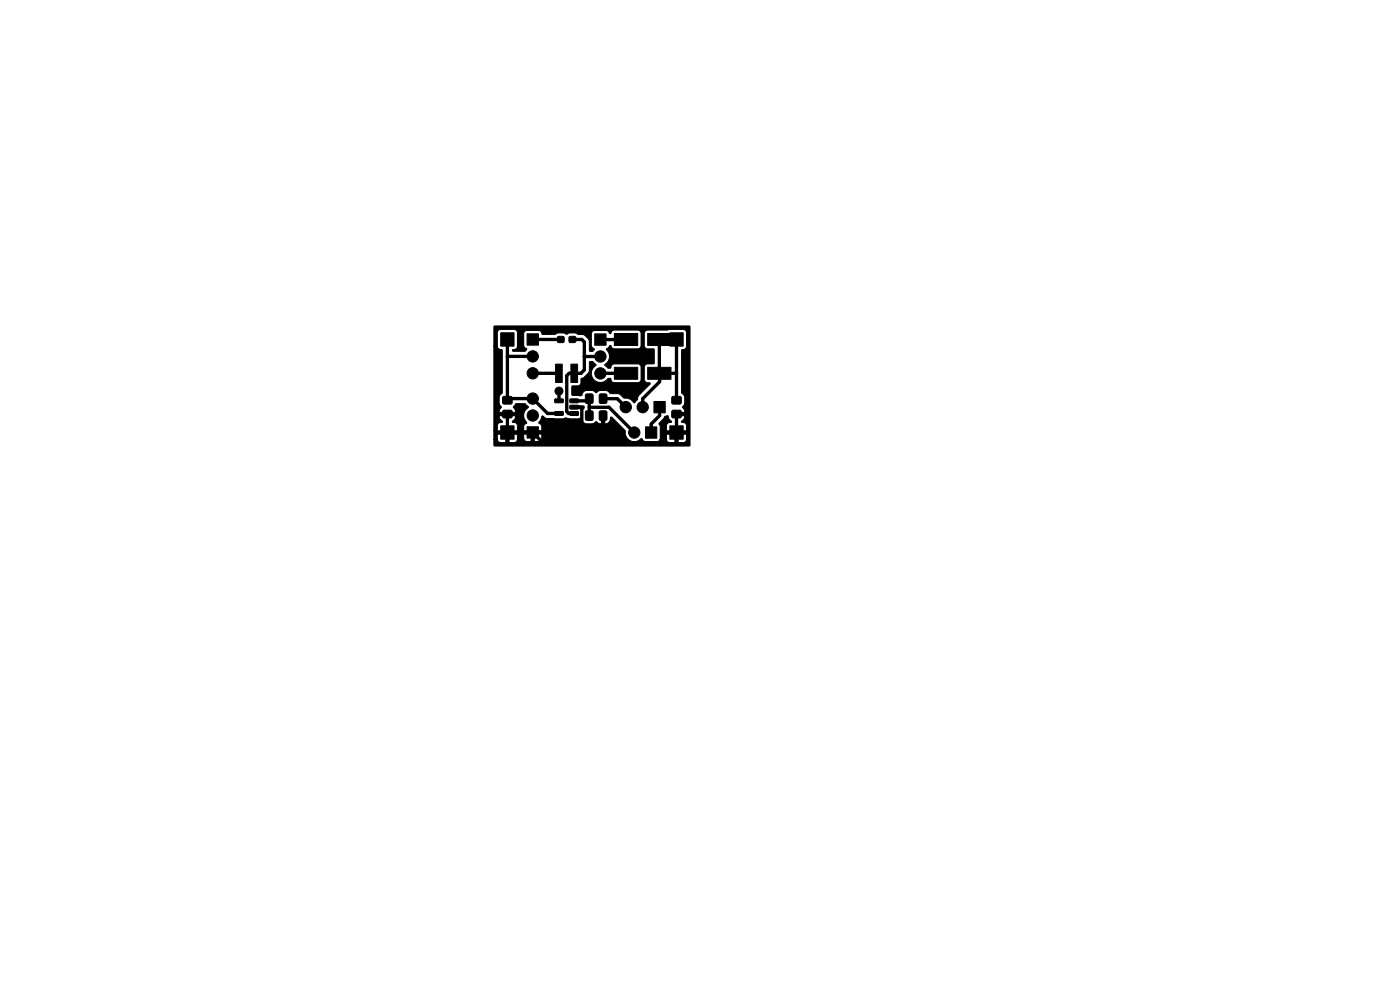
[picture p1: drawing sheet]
<svg xmlns="http://www.w3.org/2000/svg" width="210mm" height="148mm" viewBox="0 0 210 148" stroke-linecap="round" stroke-linejoin="round" font-family="sans-serif">
<g fill="#000" stroke="#000" stroke-width=".15">
<path d="M75.2 50h2v2h-2zM75.5 59.6h1.4v1h-1.4zM79.2 50.1h1.7v1.7h-1.7zM83.4 54.7h1v2.7h-1zM83.8 50.6h.9v.8h-.9zM85.5 50.6h.9v.8h-.9zM85.7 54.7h1v2.7h-1zM89.3 50.1h1.7v1.7h-1.7zM92.3 50.1h3.5v1.8h-3.5zM92.3 55.1h3.5v1.8h-3.5zM100.6 50h2v2h-2zM97.3 50.1h3.5v1.8h-3.5z"/>
<path d="M97.3 55.1h3.5v1.8h-3.5zM100.9 59.6h1.4v1h-1.4zM74.2 49l29.3-.1 .1 .2v17.9h-29.3l-.1-.2v-.8h.5l.1 .3 .3 .1h2.1l.4-.2 .1-.4h1l.1 .3 .3 .2h1.9l.2-.2 .2-.2v-.7h-1.1v1.1h-.5v-1.1h-1.1v.6h-1v-.6h-1.2v1.2h-.6v-1.2h-1.2v.8h-.5v-1.3h3.5l-.1-1-.2-.2-.4-.1-.1-.1 .5-.5v-.4h-2.4l.1 .6a.31 .31 0 0 1 .3 .4l-.4 .1-.2 .2-.1 1h-.5v-12.7l.5 .1a.83 .83 0 0 0 .7 .4v6.5l-.4 .6v1l.3 .6-.3 .3v.4h2.4v-.4l-.3-.4 .4-.5h1.4l.5 .4-.1 .2a1.47 1.47 0 0 0-.2 2.3l-.4 .3v.9h2.7l-.1-.9-.4-.3 .5-1.1 .8 .4 2.3 .1 .4-.2 .7 .2h1.2l.5-.2 .3 .6 .4 .3h1l.6-.3 .3 .3h.4v-1.3l.1-.2h.3l.1 .2v1.3a.72 .72 0 0 0 .9-.7v-.2l.2-.1 2 2a1.45 1.45 0 0 0 .8 1.6 1.45 1.45 0 0 0 1.7-.4l.2 .3 .3 .2h1.8l.4-.3h1l.1 .3 .3 .1h2.3l.3-.4v-.8h-1.2v1.2h-.6v-1.2h-1.2v.8h-1l.1-2-.2-.4 .7-.8 .1-.3 .5-.1 .2 .6 .4 .3-.1 .1-.4 .1-.2 .2-.1 1h3l-.1-1-.2-.2-.4-.1a.34 .34 0 0 1 .3-.4l.1-.6h-1.3l-.2-.1 .1-.4h1.4v-.4l-.3-.4 .3-.5v-1l-.4-.6v-6.5a.56 .56 0 0 0 .7-.5v-2.1l-.1-.3-.3-.1-5.5 .1-.3 .1-.1 .3v2l.1 .2 .3 .2h1l.1 2.1-.2 .1h-.9l-.4 .3v2.2l.2 .3 .6 .1 .1 .1-1.8 1.8-.2 .6-.4 .5-.1-.1a1.37 1.37 0 0 0-1.3-.6l-.2-.1-.7-.6h-1.3l-.6-.5h-1l-.6 .4-.5-.4h-.9a.8 .8 0 0 0-.7 .8l-1.5-.1v-1.3l1-.1 .3-.2 .1-.8 .4-.3 .8-.8v-1.5h.5l.5 .4v.2l-.2 .1a1.39 1.39 0 0 0 0 2.1 1.39 1.39 0 0 0 2.1-.3h.3l.2 .5 .3 .1h3.6l.4-.2 .1-2.1-.3-.4-3.8-.1a.68 .68 0 0 0-.5 .7h-.4l-.5-.5a1.46 1.46 0 0 0 .3-2.3l.5-.7 .3 .4 .3 .2h3.6l.4-.3 .1-2.1-.3-.4h-3.8a.57 .57 0 0 0-.5 .4l-.2 .1-.1-.3-.3-.2h-1.8l-.3 .2-.2 .3v1.8l.5 .5-.3 .3-.4 .1-.1-.2v-1.6l-.9-.8h-.8l-.5-.2h-.8l-.4 .2-.4-.2h-.8l-.6 .2h-1.8l-.3-.5-.2-.1h-2l-.2 .1-.1 .3v1.9l.4 .6-.3 .2h-1.7l-.1-.2a.73 .73 0 0 0 .7-.5v-2.1l-.1-.3-.4-.1h-2l-.4 .1-.1 .3v2.1h-.5zM75.2 63.9h2v2h-2zM75.5 61.6h1.4v1.1h-1.4zM79.2 64.1h1.7v1.7h-1.7zM83.3 59.9h1.2l.1 .5-.1 .1h-1.1l-.1-.2zM83.3 61.8h1.2l.1 .5-.1 .1h-1.1l-.1-.2zM85.6 61.8h1.2l.1 .5-.2 .1h-1l-.1-.2zM85.6 60.9l1.2-.1 .1 .5-.2 .1h-1l-.1-.1zM85.6 59.9h1.2l.1 .5-.2 .1h-1l-.1-.2zM86 61l1.6-.1 .1 .3-.2 .2-.7-.1h-.7z"/>
<path d="M88 61.7h1v1.3h-1zM88 59.2h1v1.3h-1zM90.1 61.7h1v1.3h-1zM90.1 59.2h1v1.3h-1zM96.9 64.1h1.7v1.7h-1.7zM98.2 60.3h1.7v1.7h-1.7zM100.6 63.9h2v2h-2zM100.9 61.6h1.4v1.1h-1.4z"/>
<circle cx="80" cy="53.5" r=".85"/>
<circle cx="80" cy="56" r=".85"/>
<circle cx="80" cy="59.8" r=".85"/>
<circle cx="83.9" cy="58.7" r=".6"/>
<circle cx="90.2" cy="53.5" r=".85"/>
<circle cx="90.2" cy="56.1" r=".85"/>
<circle cx="80" cy="62.4" r=".85"/>
<circle cx="94" cy="61.1" r=".85"/>
<circle cx="95.3" cy="64.9" r=".85"/>
<circle cx="96.5" cy="61.1" r=".85"/>
</g>
<g fill="none" stroke="#000" stroke-width=".5">
<path d="M76.2 51v9.1l.2-.3h3.6l2.2 2.3h1.8M76.2 53.5h3.8M80 56h3.9M80 51h4.2M83.9 58.7h.1M84 58.7v1.5M86 51h1.4l.4 .3v4.2l-.6 .5h-1.7l-.4 .4v5.4l.3 .3h.8M87.8 53.5h2.4M90.2 56h3.8M90.2 56v.1M90.6 59.9h2.1l1.3 1.2M94 51h-3.8"/>
<path d="M99 56v-5h2.6v9.1M99 56h2.6M99 56l.1 1.3-2.6 2.6v1.2M76.2 62.2v2.7h3.8M80 64.9l1.8 1.8h19.3M80 64.9h.1M86.2 61.1h.9l.3 .3v5.3M86.2 60.2h2l.3-.3v2.5M88.5 61.1h3l3.8 3.8M90.6 62.4v4.3M99.1 61.1v1.3l-1.3 1.3v1.2M101.6 62.2v2.7"/>
</g>
</svg>
